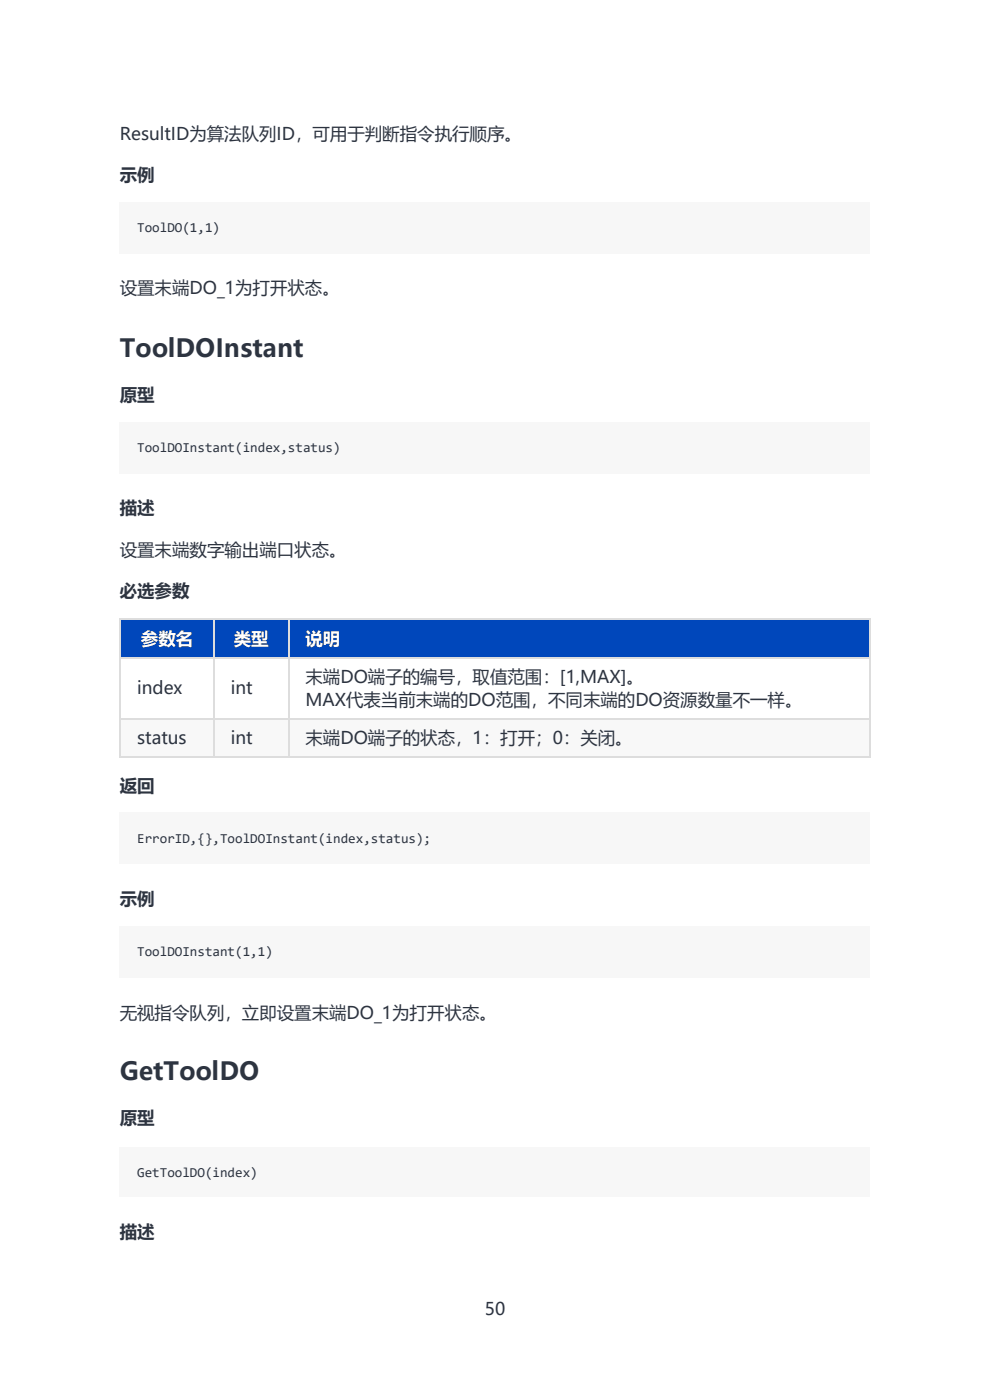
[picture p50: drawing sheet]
<svg xmlns="http://www.w3.org/2000/svg" width="210mm" height="297mm" viewBox="0 0 210 297" stroke-linecap="round" stroke-linejoin="round" font-family="sans-serif">
<defs><g id="words">
<g font-size="5.3" fill="#2d3440">
<text x="25.4" y="75.6">ToolDOInstant</text>
<text x="25.4" y="229">GetToolDO</text>
</g>
<g font-size="3.7" fill="#2d3440">
<text x="25.4" y="29.6">ResultID为算法队列ID，可用于判断指令执行顺序。</text>
<text x="25.4" y="38.3">示例</text>
<text x="25.4" y="62.4">设置末端DO_1为打开状态。</text>
<text x="25.4" y="85.2">原型</text>
<text x="25.4" y="109">描述</text>
<text x="25.4" y="118">设置末端数字输出端口状态。</text>
<text x="25.4" y="126.7">必选参数</text>
<text x="29.1" y="147.3">index</text>
<text x="48.9" y="147.3">int</text>
<text x="64.8" y="144.9">末端DO端子的编号，取值范围：[1,MAX]。</text>
<text x="64.8" y="149.7">MAX代表当前末端的DO范围，不同末端的DO资源数量不一样。</text>
<text x="29.1" y="157.9">status</text>
<text x="48.9" y="157.9">int</text>
<text x="64.8" y="157.9">末端DO端子的状态，1：打开；0：关闭。</text>
<text x="25.4" y="167.9">返回</text>
<text x="25.4" y="192">示例</text>
<text x="25.4" y="216.1">无视指令队列，立即设置末端DO_1为打开状态。</text>
<text x="25.4" y="238.6">原型</text>
<text x="25.4" y="262.6">描述</text>
<text x="102.8" y="279">50</text>
</g>
<g font-size="3.7" fill="#fff">
<text x="29.9" y="136.7">参数名</text>
<text x="49.6" y="136.7">类型</text>
<text x="64.8" y="136.7">说明</text>
</g>
<g font-size="2.9" fill="#2d3440">
<text x="29.1" y="49.2">ToolDO(1,1)</text>
<text x="29.1" y="96">ToolDOInstant(index,status)</text>
<text x="29.1" y="178.8">ErrorID,{},ToolDOInstant(index,status);</text>
<text x="29.1" y="202.8">ToolDOInstant(1,1)</text>
<text x="29.1" y="249.6">GetToolDO(index)</text>
</g>
</g></defs>
<g fill="#f7f7f7">
<path d="M25.4 42.8h159.2v10.9h-159.2z"/>
<path d="M25.4 89.7h159.2v10.8h-159.2z"/>
</g>
<path d="M25.4 131.2h19.8v8.2h-19.8z" fill="#fff"/>
<path d="M25.4 131.2h19.8v8.2h-19.8z" fill="#0047bb"/>
<path d="M45.2 131.2h15.9v8.2h-15.9z" fill="#fff"/>
<path d="M45.2 131.2h15.9v8.2h-15.9z" fill="#0047bb"/>
<path d="M61.1 131.2h123.2v8.2h-123.2z" fill="#fff"/>
<path d="M61.1 131.2h123.2v8.2h-123.2z" fill="#0047bb"/>
<g fill="#fff">
<path d="M25.4 139.4h19.8v12.9h-19.8z"/>
<path d="M45.2 139.4h15.9v12.9h-15.9z"/>
<path d="M61.1 139.4h123.2v12.9h-123.2z"/>
</g>
<g fill="#f8f8f8">
<path d="M25.4 152.3h19.8v8.2h-19.8z"/>
<path d="M45.2 152.3h15.9v8.2h-15.9z"/>
<path d="M61.1 152.3h123.2v8.2h-123.2z"/>
</g>
<path d="M25.4 139.5h159.2M25.4 131.3h159.2M25.5 131.2v29.6M45.4 131.2v29.6M61.2 131.2v29.6M184.5 131.2v29.6M25.4 152.5h159.2M25.4 160.7h159.2" fill="none" stroke="#ddd" stroke-width=".26"/>
<g fill="#f7f7f7">
<path d="M25.4 172.4h159.2v10.9h-159.2z"/>
<path d="M25.4 196.5h159.2v10.8h-159.2z"/>
<path d="M25.4 243.3h159.2v10.6h-159.2z"/>
<path d="M29.1 46.5h17.7v3.5h-17.7z"/>
<path d="M29.1 93.4h43.1v3.4h-43.1z"/>
<path d="M29.1 176.1h62.4v3.5h-62.4z"/>
<path d="M29.1 200.2h28.8v3.4h-28.8z"/>
<path d="M29.1 247h25.7v3.5h-25.7z"/>
</g>
<use href="#words"/>
</svg>
